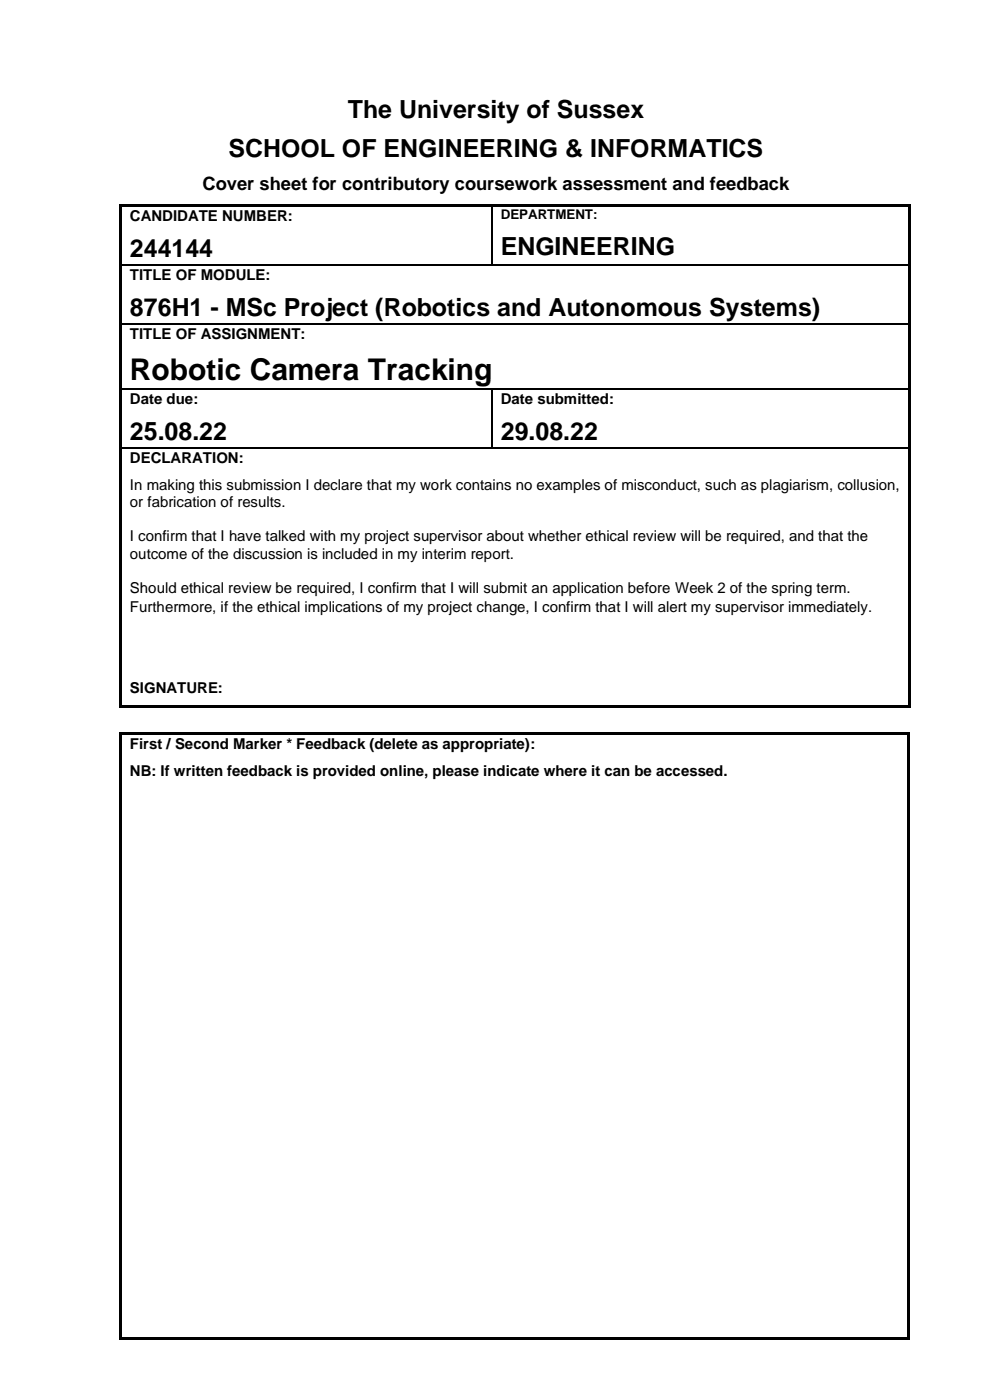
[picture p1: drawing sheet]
<svg xmlns="http://www.w3.org/2000/svg" width="210mm" height="297mm" viewBox="0 0 210 297" stroke-linecap="round" stroke-linejoin="round" font-family="sans-serif">
<defs><g id="words">
<text font-size="6.3" x="27.6" y="80.5">Robotic Camera Tracking</text>
<g font-size="5.3">
<text x="73.8" y="25">The University of Sussex</text>
<text x="48.5" y="33.4">SCHOOL OF ENGINEERING &amp; INFORMATICS</text>
<text x="27.6" y="54.5">244144</text>
<text x="106.2" y="54.1">ENGINEERING</text>
<text x="27.6" y="67">876H1 - MSc Project (Robotics and Autonomous Systems)</text>
<text x="27.6" y="93.4">25.08.22</text>
<text x="106.2" y="93.4">29.08.22</text>
</g>
<text font-size="3.9" x="43" y="40.3">Cover sheet for contributory coursework assessment and feedback</text>
<g font-size="3.2">
<text x="27.6" y="46.8">CANDIDATE NUMBER:</text>
<text x="27.6" y="59.4">TITLE OF MODULE:</text>
<text x="27.6" y="71.9">TITLE OF ASSIGNMENT:</text>
<text x="27.6" y="85.7">Date due:</text>
<text x="106.2" y="85.7">Date submitted:</text>
<text x="27.6" y="98.3">DECLARATION:</text>
<text x="27.6" y="103.9">In making this submission I declare that my work contains no examples of misconduct, such as plagiarism, collusion,</text>
<text x="27.6" y="107.6">or fabrication of results.</text>
<text x="27.6" y="114.9">I confirm that I have talked with my project supervisor about whether ethical review will be required, and that the</text>
<text x="27.6" y="118.6">outcome of the discussion is included in my interim report.</text>
<text x="27.6" y="125.8">Should ethical review be required, I confirm that I will submit an application before Week 2 of the spring term.</text>
<text x="27.6" y="129.8">Furthermore, if the ethical implications of my project change, I confirm that I will alert my supervisor immediately.</text>
<text x="27.6" y="146.9">SIGNATURE:</text>
<text x="27.6" y="158.9">First / Second Marker * Feedback (delete as appropriate):</text>
<text x="27.6" y="164.7">NB: If written feedback is provided online, please indicate where it can be accessed.</text>
</g>
<text font-size="2.8" x="106.2" y="46.4">DEPARTMENT:</text>
</g></defs>
<g fill="#000">
<path d="M25.4 43.3h.5v.5h-.5z" fill-rule="evenodd"/>
<path d="M25.4 43.3h.5v.5h-.5z" fill-rule="evenodd"/>
<path d="M25.4 43.8h.5v12.3h-.5z" fill-rule="evenodd"/>
<path d="M25.4 56.1h.5v.2h-.5z" fill-rule="evenodd"/>
<path d="M25.9 43.3h78.3v.5h-78.3z" fill-rule="evenodd"/>
<path d="M104.2 43.8h.3z" fill-rule="evenodd"/>
<path d="M104.2 43.3h.5v.5h-.5z" fill-rule="evenodd"/>
<path d="M104.2 56.1h.3v.2h-.3z" fill-rule="evenodd"/>
<path d="M104.7 43.3h88v.5h-88z" fill-rule="evenodd"/>
<path d="M192.7 43.3h.5v.5h-.5z" fill-rule="evenodd"/>
<path d="M192.7 43.3h.5v.5h-.5z" fill-rule="evenodd"/>
<path d="M192.7 43.8h.5v12.3h-.5z" fill-rule="evenodd"/>
<path d="M192.7 56.1h.5v.2h-.5z" fill-rule="evenodd"/>
<path d="M25.4 56.3h.5v12.3h-.5z" fill-rule="evenodd"/>
<path d="M25.4 68.6h.5v.2h-.5z" fill-rule="evenodd"/>
<path d="M192.7 56.3h.5v12.3h-.5z" fill-rule="evenodd"/>
<path d="M192.7 68.6h.5v.2h-.5z" fill-rule="evenodd"/>
<path d="M25.4 68.8h.5v13.6h-.5z" fill-rule="evenodd"/>
<path d="M25.4 82.4h.5v.3h-.5z" fill-rule="evenodd"/>
<path d="M25.4 82.7h.5v12.3h-.5z" fill-rule="evenodd"/>
<path d="M25.4 95h.5v.3h-.5z" fill-rule="evenodd"/>
<path d="M104.2 82.4h.3v.3h-.3z" fill-rule="evenodd"/>
<path d="M104.2 95h.3v.3h-.3z" fill-rule="evenodd"/>
<path d="M192.7 68.8h.5v13.6h-.5z" fill-rule="evenodd"/>
<path d="M192.7 82.4h.5v.3h-.5z" fill-rule="evenodd"/>
<path d="M192.7 82.7h.5v12.3h-.5z" fill-rule="evenodd"/>
<path d="M192.7 95h.5v.3h-.5z" fill-rule="evenodd"/>
<path d="M25.4 95.3h.5v54.4h-.5z" fill-rule="evenodd"/>
<path d="M25.4 149.7h.5v.5h-.5z" fill-rule="evenodd"/>
<path d="M25.4 149.7h.5v.5h-.5z" fill-rule="evenodd"/>
<path d="M25.4 155.4h.5v.6h-.5z" fill-rule="evenodd"/>
<path d="M25.4 155.4h.5v.5h-.5z" fill-rule="evenodd"/>
<path d="M25.9 149.7h166.8v.5h-166.8z" fill-rule="evenodd"/>
<path d="M25.9 155.4h166.5v.5h-166.5z" fill-rule="evenodd"/>
<path d="M192.4 155.4h.5v.6h-.5z" fill-rule="evenodd"/>
<path d="M192.4 155.4h.5v.5h-.5z" fill-rule="evenodd"/>
<path d="M192.7 95.3h.5v54.4h-.5z" fill-rule="evenodd"/>
<path d="M192.7 149.7h.5v.5h-.5z" fill-rule="evenodd"/>
<path d="M192.7 149.7h.5v.5h-.5z" fill-rule="evenodd"/>
<path d="M25.4 156h.5v127.6h-.5z" fill-rule="evenodd"/>
<path d="M25.4 283.6h.5v.5h-.5z" fill-rule="evenodd"/>
<path d="M25.4 283.6h.5v.5h-.5z" fill-rule="evenodd"/>
<path d="M25.9 283.6h166.5v.5h-166.5z" fill-rule="evenodd"/>
<path d="M192.4 156h.5v127.6h-.5z" fill-rule="evenodd"/>
<path d="M192.4 283.6h.5v.5h-.5z" fill-rule="evenodd"/>
<path d="M192.4 283.6h.5v.5h-.5z" fill-rule="evenodd"/>
</g>
<path d="M25.9 56.2h78.3M104.3 43.8v12.3M104.5 56.2h88.2M25.9 68.7h166.8M25.9 82.6h78.3M25.9 95.1h78.3M104.3 82.7v12.3M104.5 82.6h88.2M104.5 95.1h88.2" fill="none" stroke="#000" stroke-width=".25"/>
<use href="#words"/>
</svg>
